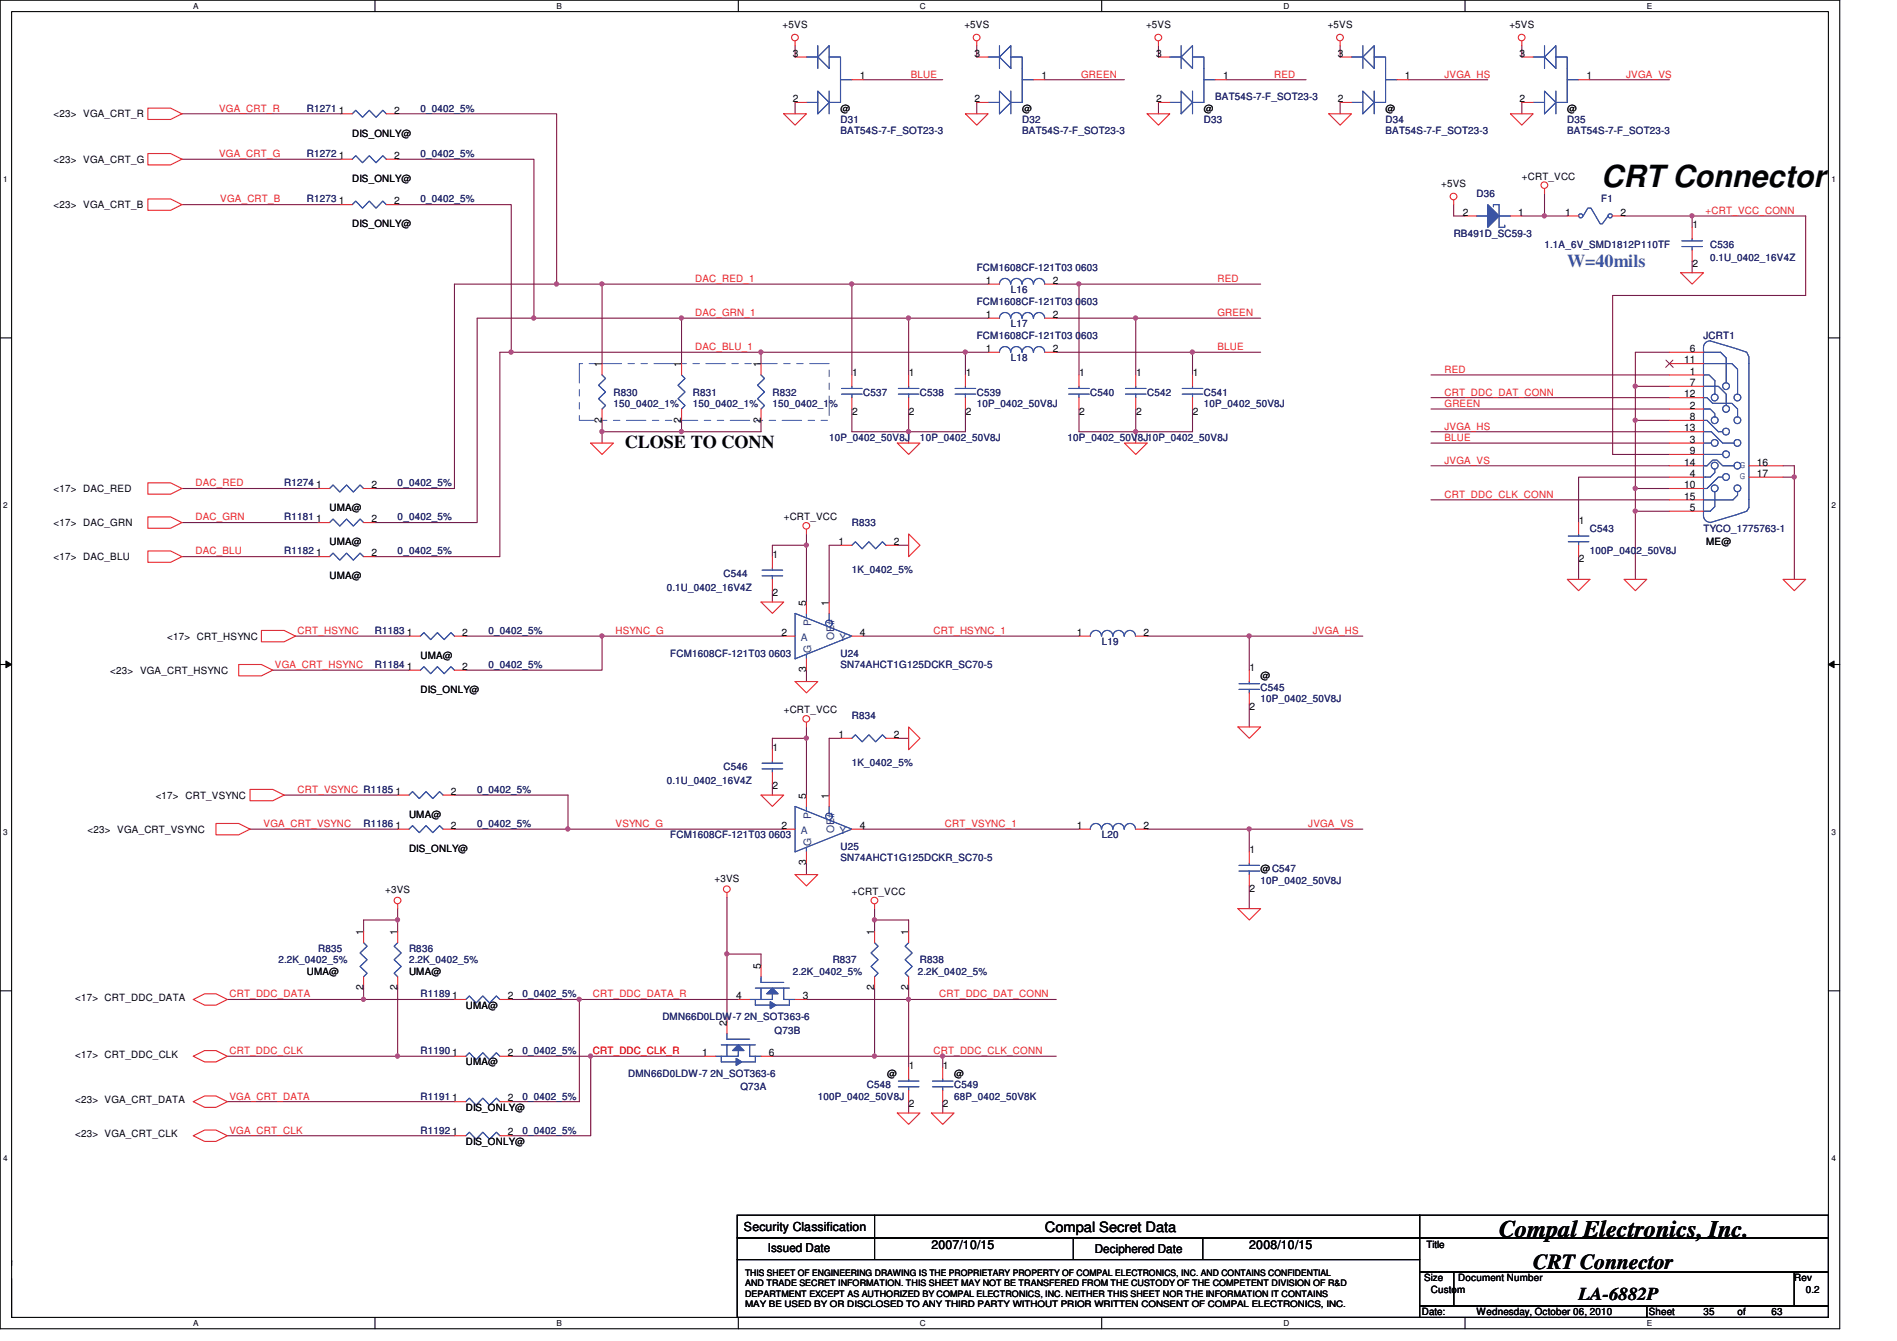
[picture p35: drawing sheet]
<svg xmlns="http://www.w3.org/2000/svg" width="297mm" height="210mm" viewBox="0 0 297 210" stroke-linecap="round" stroke-linejoin="round" font-family="sans-serif">
<defs><g id="words">
<text font-size="4.8" fill="#010202" x="250.7" y="29.3">CRT Connector</text>
<text font-size="3.7" fill="#010202" x="234.7" y="193.6">Compal Electronics, Inc.</text>
<text font-size="3.3" fill="#010202" x="240.1" y="198.7">CRT Connector</text>
<text font-size="2.8" fill="#3953a4" x="245.4" y="41.7">W=40mils</text>
<g font-size="2.8" fill="#010202">
<text x="97.8" y="70.2">CLOSE TO CONN</text>
<text x="247.2" y="203.5">LA-6882P</text>
</g>
<text font-size="2.2" fill="#010202" x="163.6" y="192.9">Compal Secret Data</text>
<g font-size="1.9" fill="#010202">
<text x="116.5" y="192.8">Security Classification</text>
<text x="120.2" y="196.1">Issued Date</text>
<text x="145.8" y="195.6">2007/10/15</text>
<text x="171.4" y="196.3">Deciphered Date</text>
<text x="195.6" y="195.6">2008/10/15</text>
</g>
<g font-size="1.6" fill="#010202">
<text x="122.6" y="4.3">+5VS</text>
<text x="151" y="4.3">+5VS</text>
<text x="179.4" y="4.3">+5VS</text>
<text x="207.9" y="4.3">+5VS</text>
<text x="236.3" y="4.3">+5VS</text>
<text x="124.2" y="8.9">3</text>
<text x="152.6" y="8.9">3</text>
<text x="181.1" y="8.9">3</text>
<text x="209.5" y="8.9">3</text>
<text x="238" y="8.9">3</text>
<text x="53" y="17.8">1</text>
<text x="61.7" y="17.8">2</text>
<text x="124.2" y="16">2</text>
<text x="131.6" y="17.5">@</text>
<text x="134.6" y="12.4">1</text>
<text x="152.6" y="16">2</text>
<text x="160.1" y="17.5">@</text>
<text x="163.1" y="12.4">1</text>
<text x="181.1" y="16">2</text>
<text x="188.5" y="17.5">@</text>
<text x="191.5" y="12.4">1</text>
<text x="209.5" y="16">2</text>
<text x="217" y="17.5">@</text>
<text x="220" y="12.4">1</text>
<text x="238" y="16">2</text>
<text x="245.4" y="17.5">@</text>
<text x="248.4" y="12.4">1</text>
<text x="8.4" y="18.4">&lt;23&gt; VGA_CRT_R</text>
<text x="55.2" y="21.4">DIS_ONLY@</text>
<text x="8.4" y="25.5">&lt;23&gt; VGA_CRT_G</text>
<text x="53" y="24.9">1</text>
<text x="55.2" y="28.5">DIS_ONLY@</text>
<text x="61.7" y="24.9">2</text>
<text x="225.7" y="29.2">+5VS</text>
<text x="238.3" y="28.1">+CRT_VCC</text>
<text x="8.4" y="32.6">&lt;23&gt; VGA_CRT_B</text>
<text x="53" y="32">1</text>
<text x="55.2" y="35.6">DIS_ONLY@</text>
<text x="61.7" y="32">2</text>
<text x="229.1" y="33.8">2</text>
<text x="237.7" y="33.8">1</text>
<text x="245.1" y="33.8">1</text>
<text x="253.7" y="33.8">2</text>
<text x="265" y="35.8">1</text>
<text x="265" y="41.8">2</text>
<text x="154.4" y="44.4">1</text>
<text x="164.8" y="44.4">2</text>
<text x="154.4" y="49.8">1</text>
<text x="164.8" y="49.8">2</text>
<text x="94.2" y="57.5" transform="rotate(-90 94.2 57.5)">1</text>
<text x="106.7" y="57.5" transform="rotate(-90 106.7 57.5)">1</text>
<text x="119.1" y="57.5" transform="rotate(-90 119.1 57.5)">1</text>
<text x="133.4" y="58.9">1</text>
<text x="142.3" y="58.9">1</text>
<text x="151.2" y="58.9">1</text>
<text x="154.4" y="55.1">1</text>
<text x="164.8" y="55.1">2</text>
<text x="169" y="58.9">1</text>
<text x="177.9" y="58.9">1</text>
<text x="186.8" y="58.9">1</text>
<text x="263.7" y="56.9">11</text>
<text x="264.6" y="55.1">6</text>
<text x="264.6" y="58.7">1</text>
<text x="133.4" y="64.9">2</text>
<text x="142.3" y="64.9">2</text>
<text x="151.2" y="64.9">2</text>
<text x="169" y="64.9">2</text>
<text x="177.9" y="64.9">2</text>
<text x="186.8" y="64.9">2</text>
<text x="263.7" y="62.2">12</text>
<text x="264.6" y="60.4">7</text>
<text x="264.6" y="64">2</text>
<text x="264.6" y="65.8">8</text>
<text x="94.2" y="66.2" transform="rotate(-90 94.2 66.2)">2</text>
<text x="106.7" y="66.2" transform="rotate(-90 106.7 66.2)">2</text>
<text x="119.1" y="66.2" transform="rotate(-90 119.1 66.2)">2</text>
<text x="263.7" y="67.6">13</text>
<text x="264.6" y="69.3">3</text>
<text x="264.6" y="71.1">9</text>
<text x="8.4" y="77">&lt;17&gt; DAC_RED</text>
<text x="49.5" y="76.5">1</text>
<text x="58.2" y="76.5">2</text>
<text x="263.7" y="72.9">14</text>
<text x="263.7" y="76.5">10</text>
<text x="264.6" y="74.7">4</text>
<text x="275.1" y="72.9">16</text>
<text x="275.1" y="74.7">17</text>
<text x="8.4" y="82.4">&lt;17&gt; DAC_GRN</text>
<text x="49.5" y="81.8">1</text>
<text x="51.6" y="80">UMA@</text>
<text x="58.2" y="81.8">2</text>
<text x="122.7" y="81.5">+CRT_VCC</text>
<text x="247.2" y="82">1</text>
<text x="263.7" y="78.2">15</text>
<text x="264.6" y="80">5</text>
<text x="8.4" y="87.7">&lt;17&gt; DAC_BLU</text>
<text x="49.5" y="87.1">1</text>
<text x="51.6" y="85.4">UMA@</text>
<text x="58.2" y="87.1">2</text>
<text x="121" y="87.3">1</text>
<text x="131.3" y="85.3">1</text>
<text x="140" y="85.3">2</text>
<text x="247.2" y="88">2</text>
<text x="267.2" y="85.4">ME@</text>
<text x="51.6" y="90.7">UMA@</text>
<text x="121" y="93.4">2</text>
<text x="126.2" y="94.8" transform="rotate(-90 126.2 94.8)">5</text>
<text x="129.8" y="94.8" transform="rotate(-90 129.8 94.8)">1</text>
<text x="26.2" y="100.2">&lt;17&gt; CRT_HSYNC</text>
<text x="63.7" y="99.6">1</text>
<text x="72.4" y="99.6">2</text>
<text x="122.4" y="99.6">2</text>
<text x="134.6" y="99.6">4</text>
<text x="168.6" y="99.6">1</text>
<text x="179.1" y="99.6">2</text>
<text x="17.3" y="105.5">&lt;23&gt; VGA_CRT_HSYNC</text>
<text x="63.7" y="104.9">1</text>
<text x="65.8" y="103.2">UMA@</text>
<text x="72.4" y="104.9">2</text>
<text x="126.2" y="105.3" transform="rotate(-90 126.2 105.3)">3</text>
<text x="195.7" y="105.1">1</text>
<text x="197.4" y="106.4">@</text>
<text x="65.8" y="108.5">DIS_ONLY@</text>
<text x="122.7" y="111.7">+CRT_VCC</text>
<text x="195.7" y="111.2">2</text>
<text x="121" y="117.6">1</text>
<text x="131.3" y="115.6">1</text>
<text x="140" y="115.6">2</text>
<text x="24.4" y="125">&lt;17&gt; CRT_VSYNC</text>
<text x="61.9" y="124.5">1</text>
<text x="70.6" y="124.5">2</text>
<text x="121" y="123.6">2</text>
<text x="126.2" y="125" transform="rotate(-90 126.2 125)">5</text>
<text x="129.8" y="125" transform="rotate(-90 129.8 125)">1</text>
<text x="13.7" y="130.4">&lt;23&gt; VGA_CRT_VSYNC</text>
<text x="61.9" y="129.8">1</text>
<text x="64" y="128.1">UMA@</text>
<text x="70.6" y="129.8">2</text>
<text x="122.4" y="129.8">2</text>
<text x="134.6" y="129.8">4</text>
<text x="168.6" y="129.8">1</text>
<text x="179.1" y="129.8">2</text>
<text x="64" y="133.4">DIS_ONLY@</text>
<text x="126.2" y="135.5" transform="rotate(-90 126.2 135.5)">3</text>
<text x="195.7" y="133.6">1</text>
<text x="197.4" y="136.6">@C547</text>
<text x="60.3" y="139.8">+3VS</text>
<text x="111.9" y="138">+3VS</text>
<text x="133.4" y="140.2">+CRT_VCC</text>
<text x="195.7" y="139.6">2</text>
<text x="56.9" y="146.4" transform="rotate(-90 56.9 146.4)">1</text>
<text x="62.2" y="146.4" transform="rotate(-90 62.2 146.4)">1</text>
<text x="136.9" y="146.4" transform="rotate(-90 136.9 146.4)">1</text>
<text x="142.2" y="146.4" transform="rotate(-90 142.2 146.4)">1</text>
<text x="48" y="152.6">UMA@</text>
<text x="56.9" y="155.1" transform="rotate(-90 56.9 155.1)">2</text>
<text x="62.2" y="155.1" transform="rotate(-90 62.2 155.1)">2</text>
<text x="64" y="152.6">UMA@</text>
<text x="119.1" y="151.7" transform="rotate(-90 119.1 151.7)">5</text>
<text x="136.9" y="155.1" transform="rotate(-90 136.9 155.1)">2</text>
<text x="142.2" y="155.1" transform="rotate(-90 142.2 155.1)">2</text>
<text x="11.8" y="156.7">&lt;17&gt; CRT_DDC_DATA</text>
<text x="70.8" y="156.5">1</text>
<text x="72.9" y="157.9">UMA@</text>
<text x="79.5" y="156.5">2</text>
<text x="113.8" y="160.6" transform="rotate(-90 113.8 160.6)">2</text>
<text x="115.3" y="156.5">4</text>
<text x="125.7" y="156.5">3</text>
<text x="11.8" y="165.6">&lt;17&gt; CRT_DDC_CLK</text>
<text x="70.8" y="165.4">1</text>
<text x="72.9" y="166.8">UMA@</text>
<text x="79.5" y="165.4">2</text>
<text x="109.9" y="165.4">1</text>
<text x="120.4" y="165.4">6</text>
<text x="142.3" y="167.3">1</text>
<text x="147.7" y="167.3">1</text>
<text x="11.8" y="172.7">&lt;23&gt; VGA_CRT_DATA</text>
<text x="70.8" y="172.5">1</text>
<text x="72.9" y="173.9">DIS_ONLY@</text>
<text x="79.5" y="172.5">2</text>
<text x="138.9" y="168.6">@</text>
<text x="142.3" y="173.4">2</text>
<text x="147.7" y="173.4">2</text>
<text x="149.4" y="168.6">@</text>
<text x="11.8" y="178.1">&lt;23&gt; VGA_CRT_CLK</text>
<text x="70.8" y="177.8">1</text>
<text x="72.9" y="179.3">DIS_ONLY@</text>
<text x="79.5" y="177.8">2</text>
<text x="223.3" y="195.4">Title</text>
<text x="223" y="200.6">Size</text>
<text x="224.1" y="202.4">Custom</text>
<text x="228.3" y="200.6">Document Number</text>
<text x="281" y="200.6">Rev</text>
<text x="282.7" y="202.4">0.2</text>
<text x="222.6" y="205.9">Date:</text>
<text x="231.2" y="205.9">Wednesday, October 06, 2010</text>
<text x="258.2" y="205.9">Sheet</text>
<text x="266.7" y="205.9">35</text>
<text x="272.1" y="205.9">of</text>
<text x="277.4" y="205.9">63</text>
</g>
<g font-size="1.6" fill="#ed2024">
<text x="34.3" y="17.5">VGA_CRT_R</text>
<text x="142.6" y="12.1">BLUE</text>
<text x="169.3" y="12.1">GREEN</text>
<text x="199.5" y="12.1">RED</text>
<text x="226.2" y="12.1">JVGA_HS</text>
<text x="254.6" y="12.1">JVGA_VS</text>
<text x="34.3" y="24.6">VGA_CRT_G</text>
<text x="34.5" y="31.7">VGA_CRT_B</text>
<text x="267.1" y="33.5">+CRT_VCC_CONN</text>
<text x="108.8" y="44.2">DAC_RED_1</text>
<text x="190.6" y="44.2">RED</text>
<text x="108.8" y="49.5">DAC_GRN_1</text>
<text x="190.6" y="49.5">GREEN</text>
<text x="108.8" y="54.8">DAC_BLU_1</text>
<text x="190.6" y="54.8">BLUE</text>
<text x="226.2" y="58.4">RED</text>
<text x="226.2" y="61.9">CRT_DDC_DAT_CONN</text>
<text x="226.2" y="63.7">GREEN</text>
<text x="226.2" y="67.3">JVGA_HS</text>
<text x="226.2" y="69">BLUE</text>
<text x="30.6" y="76.2">DAC_RED</text>
<text x="226.2" y="77.9">CRT_DDC_CLK_CONN</text>
<text x="226.2" y="72.6">JVGA_VS</text>
<text x="30.6" y="81.5">DAC_GRN</text>
<text x="30.6" y="86.8">DAC_BLU</text>
<text x="46.6" y="99.3">CRT_HSYNC</text>
<text x="96.4" y="99.3">HSYNC_G</text>
<text x="146.2" y="99.3">CRT_HSYNC_1</text>
<text x="205.6" y="99.3">JVGA_HS</text>
<text x="43" y="104.6">VGA_CRT_HSYNC</text>
<text x="46.6" y="124.2">CRT_VSYNC R1185</text>
<text x="41.3" y="129.5">VGA_CRT_VSYNC</text>
<text x="96.4" y="129.5">VSYNC_G</text>
<text x="148" y="129.5">CRT_VSYNC_1</text>
<text x="204.8" y="129.5">JVGA_VS</text>
<text x="35.9" y="156.2">CRT_DDC_DATA</text>
<text x="92.8" y="156.2">CRT_DDC_DATA_R</text>
<text x="147.1" y="156.2">CRT_DDC_DAT_CONN</text>
<text x="35.9" y="165.1">CRT_DDC_CLK</text>
<text x="92.8" y="165.1">CRT_DDC_CLK_R</text>
<text x="146.2" y="165.1">CRT_DDC_CLK_CONN</text>
<text x="35.9" y="172.2">VGA_CRT_DATA</text>
<text x="35.9" y="177.5">VGA_CRT_CLK</text>
</g>
<g font-size="1.6" fill="#282973">
<text x="48" y="17.5">R1271</text>
<text x="65.8" y="17.5">0_0402_5%</text>
<text x="190.3" y="15.7">BAT54S-7-F_SOT23-3</text>
<text x="131.6" y="19.3">D31</text>
<text x="131.6" y="21">BAT54S-7-F_SOT23-3</text>
<text x="160.1" y="19.3">D32</text>
<text x="160.1" y="21">BAT54S-7-F_SOT23-3</text>
<text x="188.5" y="19.3">D33</text>
<text x="217" y="19.3">D34</text>
<text x="217" y="21">BAT54S-7-F_SOT23-3</text>
<text x="245.4" y="19.3">D35</text>
<text x="245.4" y="21">BAT54S-7-F_SOT23-3</text>
<text x="48" y="24.6">R1272</text>
<text x="65.8" y="24.6">0_0402_5%</text>
<text x="48" y="31.7">R1273</text>
<text x="65.8" y="31.7">0_0402_5%</text>
<text x="231.2" y="30.8">D36</text>
<text x="250.7" y="31.7">F1</text>
<text x="227.6" y="37">RB491D_SC59-3</text>
<text x="241.8" y="38.8">1.1A_6V_SMD1812P110TF</text>
<text x="267.8" y="38.8">C536</text>
<text x="267.8" y="40.9">0.1U_0402_16V4Z</text>
<text x="152.9" y="42.4">FCM1608CF-121T03 0603</text>
<text x="152.9" y="47.7">FCM1608CF-121T03 0603</text>
<text x="158.3" y="45.9">L16</text>
<text x="152.9" y="53">FCM1608CF-121T03 0603</text>
<text x="158.3" y="51.3">L17</text>
<text x="266.7" y="53">JCRT1</text>
<text x="158.3" y="56.6">L18</text>
<text x="96.1" y="61.9">R830</text>
<text x="96.1" y="63.7">150_0402_1%</text>
<text x="108.5" y="61.9">R831</text>
<text x="108.5" y="63.7">150_0402_1%</text>
<text x="120.9" y="61.9">R832</text>
<text x="120.9" y="63.7">150_0402_1%</text>
<text x="135.2" y="61.9">C537</text>
<text x="144.1" y="61.9">C538</text>
<text x="152.9" y="61.9">C539</text>
<text x="152.9" y="63.7">10P_0402_50V8J</text>
<text x="170.7" y="61.9">C540</text>
<text x="179.6" y="61.9">C542</text>
<text x="188.5" y="61.9">C541</text>
<text x="188.5" y="63.7">10P_0402_50V8J</text>
<text x="129.8" y="69">10P_0402_50V8J</text>
<text x="144.1" y="69">10P_0402_50V8J</text>
<text x="167.2" y="69">10P_0402_50V8J10P_0402_50V8J</text>
<text x="44.5" y="76.2">R1274</text>
<text x="62.3" y="76.2">0_0402_5%</text>
<text x="44.5" y="81.5">R1181</text>
<text x="62.3" y="81.5">0_0402_5%</text>
<text x="133.4" y="82.4">R833</text>
<text x="249" y="83.3">C543</text>
<text x="266.7" y="83.3">TYCO_1775763-1</text>
<text x="44.5" y="86.8">R1182</text>
<text x="62.3" y="86.8">0_0402_5%</text>
<text x="133.4" y="89.7">1K_0402_5%</text>
<text x="249" y="86.8">100P_0402_50V8J</text>
<text x="104.4" y="92.5">0.1U_0402_16V4Z</text>
<text x="113.3" y="90.4">C544</text>
<text x="58.7" y="99.3">R1183</text>
<text x="76.5" y="99.3">0_0402_5%</text>
<text x="172.5" y="101">L19</text>
<text x="58.7" y="104.6">R1184</text>
<text x="76.5" y="104.6">0_0402_5%</text>
<text x="104.9" y="102.8">FCM1608CF-121T03 0603</text>
<text x="131.6" y="102.8">U24</text>
<text x="131.6" y="104.6">SN74AHCT1G125DCKR_SC70-5</text>
<text x="133.4" y="112.6">R834</text>
<text x="197.4" y="108.2">C545</text>
<text x="197.4" y="109.9">10P_0402_50V8J</text>
<text x="133.4" y="119.9">1K_0402_5%</text>
<text x="74.7" y="124.2">0_0402_5%</text>
<text x="104.4" y="122.7">0.1U_0402_16V4Z</text>
<text x="113.3" y="120.6">C546</text>
<text x="56.9" y="129.5">R1186</text>
<text x="74.7" y="129.5">0_0402_5%</text>
<text x="104.9" y="131.3">FCM1608CF-121T03 0603</text>
<text x="172.5" y="131.3">L20</text>
<text x="131.6" y="133.1">U25</text>
<text x="131.6" y="134.8">SN74AHCT1G125DCKR_SC70-5</text>
<text x="197.4" y="138.4">10P_0402_50V8J</text>
<text x="49.8" y="149.1">R835</text>
<text x="64" y="149.1">R836</text>
<text x="43.6" y="150.8">2.2K_0402_5%</text>
<text x="64" y="150.8">2.2K_0402_5%</text>
<text x="124.2" y="152.6">2.2K_0402_5%</text>
<text x="130.4" y="150.8">R837</text>
<text x="143.7" y="152.6">2.2K_0402_5%</text>
<text x="144.1" y="150.8">R838</text>
<text x="65.8" y="156.2">R1189</text>
<text x="81.8" y="156.2">0_0402_5%</text>
<text x="103.7" y="159.7">DMN66D0LDW-7 2N_SOT363-6</text>
<text x="121.3" y="161.8">Q73B</text>
<text x="65.8" y="165.1">R1190</text>
<text x="81.8" y="165.1">0_0402_5%</text>
<text x="65.8" y="172.2">R1191</text>
<text x="81.8" y="172.2">0_0402_5%</text>
<text x="98.4" y="168.6">DMN66D0LDW-7 2N_SOT363-6</text>
<text x="115.9" y="170.7">Q73A</text>
<text x="128.1" y="172.2">100P_0402_50V8J</text>
<text x="135.7" y="170.4">C548</text>
<text x="149.4" y="170.4">C549</text>
<text x="149.4" y="172.2">68P_0402_50V8K</text>
<text x="65.8" y="177.5">R1192</text>
<text x="81.8" y="177.5">0_0402_5%</text>
</g>
<g font-size="1.6" fill="#3953a4">
<text x="272.4" y="73.3">G</text>
<text x="272.4" y="75.1">G</text>
</g>
<g font-size="1.6" fill="#1d437e">
<text x="125.4" y="100.3">A</text>
<text x="127" y="98" transform="rotate(-90 127 98)">P</text>
<text x="130.6" y="100.2" transform="rotate(-90 130.6 100.2)">OE#</text>
<text x="131.4" y="100.3">Y</text>
<text x="127" y="102.3" transform="rotate(-90 127 102.3)">G</text>
<text x="125.4" y="130.6">A</text>
<text x="127" y="128.3" transform="rotate(-90 127 128.3)">P</text>
<text x="130.6" y="130.4" transform="rotate(-90 130.6 130.4)">OE#</text>
<text x="131.4" y="130.6">Y</text>
<text x="127" y="132.5" transform="rotate(-90 127 132.5)">G</text>
</g>
<g font-size="1.4" fill="#010202">
<text x="116.7" y="199.8">THIS SHEET OF ENGINEERING DRAWING IS THE PROPRIETARY PROPERTY OF COMPAL ELECTRONICS, INC. AND CONTAINS CONFIDENTIAL</text>
<text x="116.7" y="201.4">AND TRADE SECRET INFORMATION. THIS SHEET MAY NOT BE TRANSFERED FROM THE CUSTODY OF THE COMPETENT DIVISION OF R&amp;D</text>
<text x="116.7" y="203.1">DEPARTMENT EXCEPT AS AUTHORIZED BY COMPAL ELECTRONICS, INC. NEITHER THIS SHEET NOR THE INFORMATION IT CONTAINS</text>
<text x="116.7" y="204.7">MAY BE USED BY OR DISCLOSED TO ANY THIRD PARTY WITHOUT PRIOR WRITTEN CONSENT OF COMPAL ELECTRONICS, INC.</text>
</g>
<g font-size="1.3" fill="#010202">
<text x="30.3" y="1.4">A</text>
<text x="87.2" y="1.4">B</text>
<text x="144.1" y="1.4">C</text>
<text x="201" y="1.4">D</text>
<text x="257.8" y="1.4">E</text>
<text x=".5" y="28.5">1</text>
<text x="286.8" y="28.5">1</text>
<text x=".5" y="79.6">2</text>
<text x="286.8" y="79.6">2</text>
<text x=".5" y="130.7">3</text>
<text x="286.8" y="130.7">3</text>
<text x=".5" y="181.8">4</text>
<text x="286.8" y="181.8">4</text>
<text x="30.3" y="207.6">A</text>
<text x="87.2" y="207.6">B</text>
<text x="144.1" y="207.6">C</text>
<text x="201" y="207.6">D</text>
<text x="257.8" y="207.6">E</text>
</g>
</g></defs>
<path d="M0 0h288.1v208.1h-288.1zM1.8 1.8h284.5v204.5h-284.5z" fill="none" stroke="#010202" stroke-width=".17"/>
<g fill="#fff">
<path d="M30.3 .2h.8v1.4h-.8z"/>
<path d="M30.3 206.5h.8v1.4h-.8z"/>
</g>
<path d="M58.7 0v1.8M58.7 206.3v1.8" fill="none" stroke="#010202" stroke-width=".17"/>
<g fill="#fff">
<path d="M87.2 .2h.8v1.4h-.8z"/>
<path d="M87.2 206.5h.8v1.4h-.8z"/>
</g>
<path d="M115.6 0v1.8M115.6 206.3v1.8" fill="none" stroke="#010202" stroke-width=".17"/>
<g fill="#fff">
<path d="M144.1 .2h.8v1.4h-.8z"/>
<path d="M144.1 206.5h.8v1.4h-.8z"/>
</g>
<path d="M172.5 0v1.8M172.5 206.3v1.8" fill="none" stroke="#010202" stroke-width=".17"/>
<g fill="#fff">
<path d="M201 .2h.8v1.4h-.8z"/>
<path d="M201 206.5h.8v1.4h-.8z"/>
</g>
<path d="M229.4 0v1.8M229.4 206.3v1.8" fill="none" stroke="#010202" stroke-width=".17"/>
<g fill="#fff">
<path d="M257.8 .2h.9v1.4h-.9z"/>
<path d="M257.8 206.5h.9v1.4h-.9z"/>
<path d="M.5 27.3h.7v1.4h-.7z"/>
<path d="M286.8 27.3h.6v1.4h-.6z"/>
<path d="M.5 78.4h.7v1.4h-.7z"/>
<path d="M286.8 78.4h.6v1.4h-.6z"/>
</g>
<path d="M0 52.9h1.8M286.3 52.9h1.8" fill="none" stroke="#010202" stroke-width=".17"/>
<g fill="#fff">
<path d="M.5 129.6h.7v1.4h-.7z"/>
<path d="M286.8 129.6h.6v1.4h-.6z"/>
</g>
<path d="M0 104.1h1.8M286.3 104.1h1.8" fill="none" stroke="#010202" stroke-width=".17"/>
<path d="M.9 103.5l.9 .6-.9 .5z" fill="#010202"/>
<path d="M.9 103.5l.9 .6-.9 .5z" fill="none" stroke="#010202" stroke-width=".16"/>
<path d="M286.3 104.1l.9-.6v1.1z" fill="#010202"/>
<path d="M286.3 104.1l.9-.6v1.1z" fill="none" stroke="#010202" stroke-width=".16"/>
<g fill="#fff">
<path d="M.5 180.7h.7v1.4h-.7z"/>
<path d="M286.8 180.7h.6v1.4h-.6z"/>
</g>
<path d="M0 155.1h1.8M286.3 155.1h1.8" fill="none" stroke="#010202" stroke-width=".17"/>
<path d="M87.2 44.5h7.1M282.7 46.3h-30.2v24.9" fill="none" stroke="#7f1442" stroke-width=".17"/>
<circle cx="87.1" cy="44.5" r=".32" fill="#b9529f"/>
<circle cx="87.1" cy="44.5" r=".32" fill="none" stroke="#b9529f" stroke-width=".17"/>
<path d="M83.6 49.8h23.1" fill="none" stroke="#7f1442" stroke-width=".17"/>
<circle cx="106.7" cy="49.8" r=".32" fill="#b9529f"/>
<circle cx="106.7" cy="49.8" r=".32" fill="none" stroke="#b9529f" stroke-width=".17"/>
<g fill="none" stroke="#7f1442" stroke-width=".17">
<path d="M124.5 7.2v1.7M124.5 16v1.8M135.2 12.5h12.4M152.9 7.2v1.7M152.9 16v1.8M163.6 12.5h12.5M181.4 7.2v1.7M181.4 16v1.8M192.1 12.5h12.4M80 55.2h39.2M186.7 55.2v3.5M94.3 65.8v1.8"/>
<path d="M106.7 65.8v1.8M119.2 65.8v1.8M224.1 62.3h37.3M113.8 149.4v10.7M126.3 156.5h16M136.9 142.3v1.8M120.9 165.4h16"/>
</g>
<circle cx="113.8" cy="149.4" r=".32" fill="#b9529f"/>
<circle cx="113.8" cy="149.4" r=".32" fill="none" stroke="#b9529f" stroke-width=".17"/>
<path d="M56.9 154.7v1.8M142.3 154.7v1.8h23.1" fill="none" stroke="#7f1442" stroke-width=".17"/>
<circle cx="56.9" cy="156.5" r=".32" fill="#b9529f"/>
<circle cx="56.9" cy="156.5" r=".32" fill="none" stroke="#b9529f" stroke-width=".17"/>
<path d="M133.4 44.5h21.3" fill="none" stroke="#7f1442" stroke-width=".17"/>
<circle cx="133.4" cy="44.5" r=".32" fill="#b9529f"/>
<circle cx="133.4" cy="44.5" r=".32" fill="none" stroke="#b9529f" stroke-width=".17"/>
<path d="M151.2 55.2h3.5" fill="none" stroke="#7f1442" stroke-width=".17"/>
<circle cx="151.1" cy="55.1" r=".32" fill="#b9529f"/>
<circle cx="151.1" cy="55.1" r=".32" fill="none" stroke="#b9529f" stroke-width=".17"/>
<path d="M133.4 44.5v14.2M154.7 49.8h-12.4v8.9" fill="none" stroke="#7f1442" stroke-width=".17"/>
<circle cx="142.3" cy="49.8" r=".32" fill="#b9529f"/>
<circle cx="142.3" cy="49.8" r=".32" fill="none" stroke="#b9529f" stroke-width=".17"/>
<g fill="none" stroke="#7f1442" stroke-width=".17">
<path d="M241.8 30.3v3.5M254.3 33.8h28.4M265 33.8v1.8M151.2 55.2v3.5M165.4 49.8h12.4M165.4 55.2h21.3M168.9 44.5h28.5M142.3 67.6v1.8M151.2 64v3.6M224.1 78.3h37.3M56.9 156.5h14.3M113.8 149.4h5.4"/>
<path d="M35.6 165.4h26.7"/>
</g>
<circle cx="264.9" cy="33.8" r=".32" fill="#b9529f"/>
<circle cx="264.9" cy="33.8" r=".32" fill="none" stroke="#b9529f" stroke-width=".17"/>
<path d="M177.8 49.8v8.9" fill="none" stroke="#7f1442" stroke-width=".17"/>
<circle cx="177.8" cy="49.8" r=".32" fill="#b9529f"/>
<circle cx="177.8" cy="49.8" r=".32" fill="none" stroke="#b9529f" stroke-width=".17"/>
<path d="M106.7 49.8v7.1M119.2 55.2v1.7M177.8 49.8h19.6M265 40.9v1.8M62.3 154.7v10.7" fill="none" stroke="#7f1442" stroke-width=".17"/>
<circle cx="62.2" cy="165.4" r=".32" fill="#b9529f"/>
<circle cx="62.2" cy="165.4" r=".32" fill="none" stroke="#b9529f" stroke-width=".17"/>
<path d="M62.3 144.1v1.7" fill="none" stroke="#7f1442" stroke-width=".17"/>
<circle cx="62.2" cy="144" r=".32" fill="#b9529f"/>
<circle cx="62.2" cy="144" r=".32" fill="none" stroke="#b9529f" stroke-width=".17"/>
<path d="M94.3 44.5v12.4" fill="none" stroke="#7f1442" stroke-width=".17"/>
<circle cx="94.2" cy="44.5" r=".32" fill="#b9529f"/>
<circle cx="94.2" cy="44.5" r=".32" fill="none" stroke="#b9529f" stroke-width=".17"/>
<path d="M119.2 55.2h32M195.6 110.3v3.5M195.6 138.7v3.6" fill="none" stroke="#7f1442" stroke-width=".17"/>
<circle cx="119.1" cy="55.1" r=".32" fill="#b9529f"/>
<circle cx="119.1" cy="55.1" r=".32" fill="none" stroke="#b9529f" stroke-width=".17"/>
<path d="M94.3 44.5h39.1M106.7 49.8h35.6M186.7 55.2h10.7M119.2 149.4v1.8" fill="none" stroke="#7f1442" stroke-width=".17"/>
<circle cx="186.7" cy="55.1" r=".32" fill="#b9529f"/>
<circle cx="186.7" cy="55.1" r=".32" fill="none" stroke="#b9529f" stroke-width=".17"/>
<path d="M168.9 44.5v14.2M168.9 64v3.6M177.8 64v3.6M62.3 142.3v1.8h-5.4" fill="none" stroke="#7f1442" stroke-width=".17"/>
<circle cx="168.9" cy="44.5" r=".32" fill="#b9529f"/>
<circle cx="168.9" cy="44.5" r=".32" fill="none" stroke="#b9529f" stroke-width=".17"/>
<path d="M209.8 7.2v1.7M209.8 16v1.8M220.5 12.5h12.5M238.3 7.2v1.7M238.3 16v1.8M249 12.5h12.4M282.7 33.8v12.5M142.3 156.5v10.7M62.3 165.4h8.9M142.3 172.5v1.8M147.6 172.5v1.8" fill="none" stroke="#7f1442" stroke-width=".17"/>
<circle cx="142.3" cy="156.5" r=".32" fill="#b9529f"/>
<circle cx="142.3" cy="156.5" r=".32" fill="none" stroke="#b9529f" stroke-width=".17"/>
<path d="M136.9 154.7v10.7" fill="none" stroke="#7f1442" stroke-width=".17"/>
<circle cx="136.9" cy="165.4" r=".32" fill="#b9529f"/>
<circle cx="136.9" cy="165.4" r=".32" fill="none" stroke="#b9529f" stroke-width=".17"/>
<path d="M136.9 165.4h10.7v1.8" fill="none" stroke="#7f1442" stroke-width=".17"/>
<circle cx="147.6" cy="165.4" r=".32" fill="#b9529f"/>
<circle cx="147.6" cy="165.4" r=".32" fill="none" stroke="#b9529f" stroke-width=".17"/>
<g fill="none" stroke="#7f1442" stroke-width=".17">
<path d="M227.6 32v1.8h1.8M165.4 44.5h3.5M224.1 58.7h37.3M256.1 55.2v5.3M224.1 64h37.3M224.1 67.6h37.3M224.1 72.9h37.3M224.1 69.4h37.3M252.5 71.2h8.9M256.1 76.5v3.5M261.4 74.7h-14.2v7.1M279.2 74.7h1.8"/>
<path d="M247.2 87.2v3.5M56.9 144.1v1.7M147.6 165.4h17.8"/>
</g>
<circle cx="256" cy="76.5" r=".32" fill="#b9529f"/>
<circle cx="256" cy="76.5" r=".32" fill="none" stroke="#b9529f" stroke-width=".17"/>
<path d="M238.3 33.8h3.5M256.1 80v10.7M195.6 129.8v3.6M35.6 156.5h21.3" fill="none" stroke="#7f1442" stroke-width=".17"/>
<circle cx="256" cy="80" r=".32" fill="#b9529f"/>
<circle cx="256" cy="80" r=".32" fill="none" stroke="#b9529f" stroke-width=".17"/>
<path d="M281 72.9v1.8M256.1 80h5.3" fill="none" stroke="#7f1442" stroke-width=".17"/>
<circle cx="280.9" cy="74.7" r=".32" fill="#b9529f"/>
<circle cx="280.9" cy="74.7" r=".32" fill="none" stroke="#b9529f" stroke-width=".17"/>
<path d="M94.3 67.6h12.4" fill="none" stroke="#7f1442" stroke-width=".17"/>
<circle cx="94.2" cy="67.6" r=".32" fill="#b9529f"/>
<circle cx="94.2" cy="67.6" r=".32" fill="none" stroke="#b9529f" stroke-width=".17"/>
<path d="M177.8 67.6h8.9" fill="none" stroke="#7f1442" stroke-width=".17"/>
<circle cx="177.8" cy="67.6" r=".32" fill="#b9529f"/>
<circle cx="177.8" cy="67.6" r=".32" fill="none" stroke="#b9529f" stroke-width=".17"/>
<path d="M256.1 55.2h5.3M133.4 67.6h8.9M186.7 64v3.6M256.1 60.5v5.3M279.2 72.9h1.8" fill="none" stroke="#7f1442" stroke-width=".17"/>
<circle cx="256" cy="60.5" r=".32" fill="#b9529f"/>
<circle cx="256" cy="60.5" r=".32" fill="none" stroke="#b9529f" stroke-width=".17"/>
<path d="M241.8 33.8h3.6M281 74.7v16" fill="none" stroke="#7f1442" stroke-width=".17"/>
<circle cx="241.8" cy="33.8" r=".32" fill="#b9529f"/>
<circle cx="241.8" cy="33.8" r=".32" fill="none" stroke="#b9529f" stroke-width=".17"/>
<path d="M136.9 144.1h5.4" fill="none" stroke="#7f1442" stroke-width=".17"/>
<circle cx="136.9" cy="144" r=".32" fill="#b9529f"/>
<circle cx="136.9" cy="144" r=".32" fill="none" stroke="#b9529f" stroke-width=".17"/>
<path d="M195.6 129.8h17.8" fill="none" stroke="#7f1442" stroke-width=".17"/>
<circle cx="195.6" cy="129.8" r=".32" fill="#b9529f"/>
<circle cx="195.6" cy="129.8" r=".32" fill="none" stroke="#b9529f" stroke-width=".17"/>
<path d="M106.7 67.6h12.5" fill="none" stroke="#7f1442" stroke-width=".17"/>
<circle cx="106.7" cy="67.6" r=".32" fill="#b9529f"/>
<circle cx="106.7" cy="67.6" r=".32" fill="none" stroke="#b9529f" stroke-width=".17"/>
<path d="M94.3 67.6v1.8M256.1 76.5h5.3M195.6 99.6h17.8" fill="none" stroke="#7f1442" stroke-width=".17"/>
<circle cx="195.6" cy="99.6" r=".32" fill="#b9529f"/>
<circle cx="195.6" cy="99.6" r=".32" fill="none" stroke="#b9529f" stroke-width=".17"/>
<path d="M142.3 64v3.6M261.4 65.8h-5.3v10.7M136.9 144.1v1.7M142.3 144.1v1.7" fill="none" stroke="#7f1442" stroke-width=".17"/>
<circle cx="256" cy="65.8" r=".32" fill="#b9529f"/>
<circle cx="256" cy="65.8" r=".32" fill="none" stroke="#b9529f" stroke-width=".17"/>
<path d="M133.4 64v3.6M142.3 67.6h8.9M256.1 60.5h5.3M195.6 99.6v5.3" fill="none" stroke="#7f1442" stroke-width=".17"/>
<circle cx="142.3" cy="67.6" r=".32" fill="#b9529f"/>
<circle cx="142.3" cy="67.6" r=".32" fill="none" stroke="#b9529f" stroke-width=".17"/>
<path d="M168.9 67.6h8.9v1.8M126.3 85.4v8.9M129.8 85.4h1.8M140.5 85.4h1.8M179.6 99.6h16M120.9 115.6v1.8M129.8 115.6h1.8M135.2 129.8h33.7M179.6 129.8h16" fill="none" stroke="#7f1442" stroke-width=".17"/>
<circle cx="126.3" cy="85.4" r=".32" fill="#b9529f"/>
<circle cx="126.3" cy="85.4" r=".32" fill="none" stroke="#b9529f" stroke-width=".17"/>
<path d="M120.9 92.5v1.8M126.3 85.4h-5.4v1.8M135.2 99.6h33.7M120.9 115.6h5.4v8.9M140.5 115.6h1.8M120.9 122.7v1.8" fill="none" stroke="#7f1442" stroke-width=".17"/>
<circle cx="126.3" cy="115.6" r=".32" fill="#b9529f"/>
<circle cx="126.3" cy="115.6" r=".32" fill="none" stroke="#b9529f" stroke-width=".17"/>
<path d="M126.3 113.8v1.8M129.8 115.6v8.9M88.9 129.8h33.8M126.3 135.2v1.7" fill="none" stroke="#7f1442" stroke-width=".17"/>
<circle cx="88.9" cy="129.8" r=".32" fill="#b9529f"/>
<circle cx="88.9" cy="129.8" r=".32" fill="none" stroke="#b9529f" stroke-width=".17"/>
<g fill="none" stroke="#7f1442" stroke-width=".17">
<path d="M28.5 17.8h24.9M28.5 24.9h24.9M28.5 32h24.9M62.3 32h17.7v23.2M71.2 44.5v32h-12.5M74.7 49.8v32h-16M78.3 55.2v32h-19.6M28.5 76.5h21.3M28.5 87.2h21.3M28.5 81.8h21.3M126.3 83.6v1.8M129.8 85.4v8.9"/>
<path d="M42.7 104.9h21.3M126.3 104.9v1.8M39.2 129.8h23.1"/>
</g>
<circle cx="80" cy="55.1" r=".32" fill="#b9529f"/>
<circle cx="80" cy="55.1" r=".32" fill="none" stroke="#b9529f" stroke-width=".17"/>
<path d="M62.3 24.9h21.3v24.9M78.3 55.2h1.7" fill="none" stroke="#7f1442" stroke-width=".17"/>
<circle cx="83.6" cy="49.8" r=".32" fill="#b9529f"/>
<circle cx="83.6" cy="49.8" r=".32" fill="none" stroke="#b9529f" stroke-width=".17"/>
<path d="M62.3 17.8h24.9v26.7h-16M74.7 49.8h8.9M46.3 99.6h17.7M72.9 99.6h21.4M44.5 124.5h17.8M71.2 124.5h17.7v5.3h-17.7" fill="none" stroke="#7f1442" stroke-width=".17"/>
<circle cx="94.2" cy="99.6" r=".32" fill="#b9529f"/>
<circle cx="94.2" cy="99.6" r=".32" fill="none" stroke="#b9529f" stroke-width=".17"/>
<path d="M122.7 99.6h-28.4v5.3h-21.4M92.5 165.4h17.8" fill="none" stroke="#7f1442" stroke-width=".17"/>
<circle cx="92.5" cy="165.4" r=".32" fill="#b9529f"/>
<circle cx="92.5" cy="165.4" r=".32" fill="none" stroke="#b9529f" stroke-width=".17"/>
<path d="M90.7 156.5h24.9" fill="none" stroke="#7f1442" stroke-width=".17"/>
<circle cx="90.7" cy="156.5" r=".32" fill="#b9529f"/>
<circle cx="90.7" cy="156.5" r=".32" fill="none" stroke="#b9529f" stroke-width=".17"/>
<path d="M80 156.5h10.7v16h-10.7M113.8 140.5v8.9M35.6 172.5h35.6M35.6 177.8h35.6M80 165.4h12.5v12.4h-12.5" fill="none" stroke="#7f1442" stroke-width=".17"/>
<g fill="none" stroke="#ed2024" stroke-width=".17">
<path d="M23.2 16.9h3.5l1.8 .9-1.8 .9h-3.5zM122.7 17.8h3.6l-1.8 1.8zM124.5 6.4v.8M151.2 17.8h3.5l-1.8 1.8zM152.9 6.4v.8M179.6 17.8h3.6l-1.8 1.8zM181.4 6.4v.8M208.1 17.8h3.5l-1.8 1.8zM209.8 6.4v.8M236.5 17.8h3.6l-1.8 1.8zM238.3 6.4v.8M23.2 24h3.5l1.8 .9-1.8 .9h-3.5z"/>
<path d="M23.2 31.2h3.5l1.8 .8-1.8 .9h-3.5zM227.6 31.3v.7M241.8 29.5v.8M154.7 44.5h1.8M163.6 44.5h1.8M263.2 42.7h3.5l-1.7 1.8zM23.2 75.6h3.5l1.8 .9-1.8 .9h-3.5zM92.5 69.4h3.6l-1.8 1.8zM140.5 69.4h3.6l-1.8 1.8zM176.1 69.4h3.5l-1.8 1.8zM23.2 80.9h3.5l1.8 .9-1.8 .9h-3.5zM23.2 86.3h3.5l1.8 .9-1.8 .8h-3.5z"/>
<path d="M40.9 98.7h3.6l1.8 .9-1.8 .9h-3.6zM119.2 94.3h3.5l-1.8 1.8zM122.7 99.6h1.8M126.3 82.9v.7M126.3 94.3v1.8M129.8 94.3v1.8M133.4 99.6h1.8M142.3 83.6l1.8 1.8-1.8 1.8zM245.4 90.7h3.6l-1.8 1.8zM254.3 90.7h3.5l-1.7 1.8zM279.2 90.7h3.5l-1.7 1.8zM37.4 104.1h3.5l1.8 .8-1.8 .9h-3.5z"/>
<path d="M124.5 106.7h3.6l-1.8 1.8zM126.3 103.2v1.7M126.3 113.1v.7M142.3 113.8l1.8 1.8-1.8 1.8zM193.8 113.8h3.6l-1.8 1.8zM33.8 128.9h3.6l1.8 .9-1.8 .9h-3.6zM39.2 123.6h3.5l1.8 .9-1.8 .9h-3.5zM113.8 139.8v.7M119.2 124.5h3.5l-1.8 1.8zM124.5 136.9h3.6l-1.8 1.8zM30.3 156.5l1.7-.9h1.8l1.8 .9-1.8 .9h-1.8zM62.3 141.6v.7"/>
<path d="M136.9 141.6v.7M136.9 145.8v1.8M136.9 152.9v1.8M193.8 142.3h3.6l-1.8 1.8zM30.3 165.4l1.7-.9h1.8l1.8 .9-1.8 .9h-1.8zM30.3 172.5l1.7-.9h1.8l1.8 .9-1.8 .9h-1.8zM30.3 177.8l1.7-.9h1.8l1.8 .9-1.8 .9h-1.8zM140.5 174.3h3.6l-1.8 1.8zM145.8 174.3h3.6l-1.8 1.8z"/>
<circle cx="124.5" cy="5.9" r=".52"/>
<circle cx="152.9" cy="5.9" r=".52"/>
<circle cx="181.4" cy="5.9" r=".52"/>
<circle cx="209.8" cy="5.9" r=".52"/>
<circle cx="238.3" cy="5.9" r=".52"/>
<circle cx="227.6" cy="30.8" r=".52"/>
<circle cx="241.8" cy="29" r=".52"/>
<circle cx="126.3" cy="82.3" r=".52"/>
<circle cx="126.3" cy="112.6" r=".52"/>
<circle cx="113.8" cy="139.2" r=".52"/>
<circle cx="62.3" cy="141" r=".52"/>
<circle cx="136.9" cy="141" r=".52"/>
</g>
<g fill="none" stroke="#010202" stroke-width=".17">
<path d="M115.4 190.3h106.9v3.5h-106.9zM115.4 193.8h106.9v3.4h-106.9zM115.4 197.2h106.9v9.1h-106.9zM136.9 190.3v6.9M168.1 193.8v3.4M188.3 193.8v3.4M222.3 190.3h64v3.5h-64zM222.3 193.8h64v5.4h-64zM222.3 199.2h5.3v5.3h-5.3zM227.6 199.2h53.4v5.3h-53.4zM281 199.2h5.3v5.3h-5.3zM222.3 204.5h35.5v1.8h-35.5z"/>
<path d="M257.8 204.5h28.5v1.8h-28.5z"/>
</g>
<path d="M1.8 197.4h.1M1.8 206.3v-8.9" fill="none" stroke="#010202" stroke-width=".16" stroke-dasharray="6.1 2"/>
<path d="M90.7 56.9h39.1v8.9h-39.1z" fill="none" stroke="#3953a4" stroke-width=".16" stroke-dasharray="3 1 1 1 1 1"/>
<g fill="none" stroke="#3953a4" stroke-width=".17">
<path d="M158.2 44.5a.87 .87 0 0 0-.8-.9 .87 .87 0 0 0-.9 .9M160 44.5a.87 .87 0 0 0-.9-.9 .87 .87 0 0 0-.8 .9M160.1 44.5a.87 .87 0 0 1 .8-.9 .87 .87 0 0 1 .9 .9M163.6 44.5a.87 .87 0 0 0-.9-.9 .87 .87 0 0 0-.9 .9M124.5 96.1l8.9 3.5-8.9 3.6zM126.3 96.1v.7M129.8 96.1v1M126.3 102.4v.8M136.9 147.6l.6 .6-1.1 1 1.1 1.1-1.1 1 1.1 1.1-.6 .5"/>
<circle cx="129.8" cy="97.6" r=".52"/>
</g>
<path d="M233 32l1.7 1.8-1.7 1.8z" fill="#3953a4"/>
<path d="M231.2 33.8h1.8M233 32l1.7 1.8-1.7 1.8zM233.8 32.4v-.4h.9v3.6h.9v-.3M234.7 33.8h1.8" fill="none" stroke="#3953a4" stroke-width=".17"/>
<path d="M233 32l1.7 1.8-1.7 1.8z" fill="#3953a4"/>
<g fill="none" stroke="#3953a4" stroke-width=".17">
<path d="M231.2 33.8h1.8M233 32l1.7 1.8-1.7 1.8zM233.8 32.4v-.4h.9v3.6h.9v-.3M234.7 33.8h1.8M133.4 85.4l.5-.6 1.1 1.1 1.1-1.1 1 1.1 1.1-1.1 .5 .6M117.4 156.5h3.5M118.3 154.7h5.3M119.2 152.9v.9M119.2 154.7v1.8M122.7 154.7v1.8h1.8M140.7 170.2h3.2M140.7 169.3h3.2"/>
<path d="M142.3 168.9v.4M142.3 170.2v.5"/>
</g>
<path d="M229.4 33.8h1.8M236.5 33.8h1.8M131.6 85.4h1.8M138.7 85.4h1.8M142.3 167.2v1.7M142.3 170.7v1.8" fill="none" stroke="#ed2024" stroke-width=".17"/>
<path d="M120.1 155.6l.8-.9 .9 .9z" fill="#3953a4"/>
<path d="M118.3 156.5v.9M119.2 153.8h3.5M120.1 155.6l.8-.9 .9 .9zM120.9 155.6v.9M123.6 156.5v.9" fill="none" stroke="#3953a4" stroke-width=".17"/>
<path d="M120.6 156.8l.9 .6-.9 .5z" fill="#3953a4"/>
<path d="M117.4 156.5h3.5M118.3 157.4h2.3M118.3 154.7h5.3M119.2 152.9v.9M119.2 154.7v1.8M120.6 156.8l.9 .6-.9 .5zM121.5 157.4h2.1M122.7 154.7v1.8h1.8" fill="none" stroke="#3953a4" stroke-width=".17"/>
<path d="M120.1 155.6l.8-.9 .9 .9z" fill="#3953a4"/>
<path d="M118.3 156.5v.9M119.2 153.8h3.5M120.1 155.6l.8-.9 .9 .9zM120.9 155.6v.9M123.6 156.5v.9" fill="none" stroke="#3953a4" stroke-width=".17"/>
<path d="M120.6 156.8l.9 .6-.9 .5z" fill="#3953a4"/>
<g fill="none" stroke="#3953a4" stroke-width=".17">
<path d="M55.2 17.8l.5-.5 1.1 1.1 1-1.1 1.1 1.1 1-1.1 .6 .5M154.7 8.9h1.8M154.7 16h1.8M156.5 14.3l1.8 1.7-1.8 1.8zM156.5 8.9l1.8-1.7v3.5zM156.5 7.2v3.5M158.3 14.3v3.5M158.3 8.9h1.8v7.1h-1.8M160.1 12.5h1.7M211.6 16h1.8M211.6 8.9h1.8M213.4 14.3l1.8 1.7-1.8 1.8z"/>
<path d="M213.4 7.2v3.5M215.2 8.9h1.8v7.1h-1.8M215.2 7.2v3.5l-1.8-1.8zM215.2 14.3v3.5M217 12.5h1.7M55.2 32l.5-.5 1.1 1.1 1-1.1 1.1 1.1 1-1.1 .6 .5M55.2 24.9l.5-.5 1.1 1.1 1-1.1 1.1 1.1 1-1.1 .6 .5M106.7 58.7l.6 .6-1.1 1 1.1 1.1-1.1 1 1.1 1.1-.6 .5M156.5 55.2a.87 .87 0 0 1 .9-.9 .87 .87 0 0 1 .8 .9M158.3 55.2a.87 .87 0 0 1 .8-.9 .87 .87 0 0 1 .9 .9M160.1 55.2a.87 .87 0 0 1 .8-.9 .87 .87 0 0 1 .9 .9M161.8 55.2a.87 .87 0 0 1 .9-.9 .87 .87 0 0 1 .9 .9"/>
<path d="M266.7 58.7h.9l.9 .9v2.1M266.7 56.9h4.5l.9 .9v3.9M266.7 55.2h2.7l.9 .8v3.9M51.6 76.5l.6-.6 1 1.1 1.1-1.1 1 1.1 1.1-1.1 .5 .6M131.8 61.7h3.2M131.8 60.8h3.2M133.4 60.5v.3M133.4 61.7v.6M140.7 61.7h3.2M140.7 60.8h3.2M142.3 60.5v.3M142.3 61.7v.6"/>
<path d="M149.6 61.7h3.2M149.6 60.8h3.2M151.2 60.5v.3M151.2 61.7v.6M167.3 61.7h3.3M167.3 60.8h3.3M168.9 60.5v.3M168.9 61.7v.6M266.7 64h1.1l.7 .8v.5M266.7 67.6h1.3l1.7 1.8h1.8M266.7 60.5h2.4l1.2 1.2v1.8M266.7 62.3h.6l.9 .9h3l.9 .8v1.3"/>
<path d="M266.7 69.4h1.3M266.7 65.8h.6l1.8 1.8h.6M266.7 71.2h3M268.5 73.5v.5l-.7 .7h-1.1M268.5 77v2.3l-.7 .7h-1.1M269.7 74.7h-.6l-1.8 1.8h-.6M271.5 72.9h-1.8l-.8-.9h-.7l-.9 .9h-.6M272.1 77v.6l-.7 .7h-4.7M65.8 99.6l.6-.5 1 1.1 1.1-1.1 1 1.1 1.1-1.1 .6 .5M267.8 81.8a1.03 1.03 0 0 1-1.1-1v-26.4a1.01 1.01 0 0 1 1.1-1l5.7 1.8 .4 .7v23.6l-.4 .5-5.7 1.8M133.4 115.6l.5-.5 1.1 1.1 1.1-1.1 1 1.1 1.1-1.1 .5 .5M64 129.8l.6-.5 1.1 1.1 1-1.1 1.1 1.1 1-1.1 .6 .5"/>
<path d="M124.5 126.3l8.9 3.5-8.9 3.6zM126.3 126.3v.7M126.3 132.7v.7M129.8 126.3v1M62.3 147.6l-.6 .6 1.1 1-1.1 1.1 1.1 1-1.1 1.1 .6 .5M72.9 156.5l.6-.5 1 1.1 1.1-1.1 1.1 1.1 1-1.1 .6 .5M118.3 157.4h2.3M120.6 156.8l.9 .6-.9 .5zM121.5 157.4h2.1M72.9 165.4l.6-.6 1 1.1 1.1-1.1 1.1 1.1 1-1.1 .6 .6M72.9 172.5l.6-.5 1 1.1 1.1-1.1 1.1 1.1 1-1.1 .6 .5M112.9 163.6h5.4"/>
<path d="M113.8 161.8v.9h3.6M113.8 163.6v1.8M117.4 163.6v1.8M146 170.2h3.2M146 169.3h3.2M147.6 168.9v.4M147.6 170.2v.5"/>
<circle cx="268.5" cy="76.5" r=".54"/>
<circle cx="268.5" cy="69.4" r=".54"/>
<circle cx="268.5" cy="62.2" r=".54"/>
<circle cx="268.5" cy="65.8" r=".54"/>
<circle cx="268.5" cy="72.9" r=".54"/>
<circle cx="270.3" cy="71.1" r=".54"/>
<circle cx="270.3" cy="60.5" r=".54"/>
<circle cx="270.3" cy="67.6" r=".54"/>
<circle cx="270.3" cy="74.7" r=".54"/>
<circle cx="270.3" cy="64" r=".54"/>
<circle cx="272" cy="76.5" r=".54"/>
<circle cx="272" cy="62.2" r=".54"/>
<circle cx="272" cy="65.8" r=".54"/>
<circle cx="272" cy="72.9" r=".54"/>
<circle cx="272" cy="69.4" r=".54"/>
<circle cx="129.8" cy="127.8" r=".52"/>
</g>
<g fill="none" stroke="#ed2024" stroke-width=".17">
<path d="M53.4 17.8h1.8M60.5 17.8h1.8M152.9 16h1.8M152.9 8.9h1.8M161.8 12.5h1.8M209.8 16h1.8M209.8 8.9h1.8M218.7 12.5h1.8M53.4 32h1.8M53.4 24.9h1.8M60.5 32h1.8M60.5 24.9h1.8"/>
<path d="M106.7 56.9v1.8M133.4 58.7v1.8M142.3 58.7v1.8M151.2 58.7v1.8M154.7 55.2h1.8M163.6 55.2h1.8M168.9 58.7v1.8M261.4 55.2h5.3M261.4 56.9h5.3M261.4 58.7h5.3M49.8 76.5h1.8M56.9 76.5h1.8"/>
<path d="M106.7 64v1.8M133.4 62.3v1.7M142.3 62.3v1.7M151.2 62.3v1.7M168.9 62.3v1.7M261.4 60.5h5.3M261.4 62.3h5.3M261.4 64h5.3M261.4 65.8h5.3M261.4 67.6h5.3M261.4 69.4h5.3M261.4 71.2h5.3"/>
<path d="M261.4 72.9h5.3M261.4 74.7h5.3M261.4 76.5h5.3M261.4 78.3h5.3M273.9 72.9h5.3M273.9 74.7h5.3M64 99.6h1.8M71.2 99.6h1.7M261.4 80h5.3M131.6 115.6h1.8M138.7 115.6h1.8M62.3 129.8h1.7"/>
<path d="M69.4 129.8h1.8M122.7 129.8h1.8M126.3 124.5v1.8M126.3 133.4v1.8M129.8 124.5v1.8M133.4 129.8h1.8M62.3 145.8v1.8M62.3 152.9v1.8M71.2 156.5h1.7M78.3 156.5h1.7M115.6 156.5h1.8M119.2 151.2v1.7"/>
<path d="M124.5 156.5h1.8M71.2 165.4h1.7M71.2 172.5h1.7M78.3 165.4h1.7M78.3 172.5h1.7M147.6 167.2v1.7M147.6 170.7v1.8"/>
</g>
<path d="M260.9 56.4l1.1 1.1M262 56.4l-1.2 1.1" fill="none" stroke="#7f421c" stroke-width=".16"/>
<path d="M114.7 164.5l.9-.9 .9 .9z" fill="#3953a4"/>
<path d="M112.9 166.3h2.4M114.7 164.5l.9-.9 .9 .9zM115.6 164.5v.9h-3.5M117.4 165.4h1.8M118.3 165.4v.9" fill="none" stroke="#3953a4" stroke-width=".17"/>
<path d="M115.3 165.7l.9 .6-.9 .5z" fill="#3953a4"/>
<path d="M112.9 165.4v.9M112.9 163.6h5.4M113.8 161.8v.9h3.6M113.8 163.6v1.8M115.3 165.7l.9 .6-.9 .5zM116.2 166.3h2.1M117.4 163.6v1.8" fill="none" stroke="#3953a4" stroke-width=".17"/>
<path d="M114.7 164.5l.9-.9 .9 .9z" fill="#3953a4"/>
<path d="M112.9 166.3h2.4M114.7 164.5l.9-.9 .9 .9zM115.6 164.5v.9h-3.5M117.4 165.4h1.8M118.3 165.4v.9" fill="none" stroke="#3953a4" stroke-width=".17"/>
<path d="M115.3 165.7l.9 .6-.9 .5z" fill="#3953a4"/>
<g fill="none" stroke="#3953a4" stroke-width=".17">
<path d="M126.3 8.9h1.8M126.3 16h1.8M128.1 14.3l1.7 1.7-1.7 1.8zM128.1 8.9l1.7-1.7v3.5zM128.1 7.2v3.5M129.8 14.3v3.5M129.8 8.9h1.8v7.1h-1.8M131.6 12.5h1.8M183.2 16h1.8M183.2 8.9h1.8M185 14.3l1.7 1.7-1.7 1.8zM185 7.2v3.5"/>
<path d="M186.7 8.9h1.8v7.1h-1.8M186.7 7.2v3.5l-1.7-1.8zM186.7 14.3v3.5M188.5 12.5h1.8M240.1 16h1.7M240.1 8.9h1.7M241.8 14.3l1.8 1.7-1.8 1.8zM241.8 7.2v3.5M243.6 8.9h1.8v7.1h-1.8M243.6 7.2v3.5l-1.8-1.8zM243.6 14.3v3.5M245.4 12.5h1.8"/>
<path d="M247.9 33.8l.7-1.2h.5l1.5 2.4h.3l.9-1.2M263.4 38.6h3.2M263.4 37.7h3.2M265 37.4v.3M265 38.6v.6M94.3 58.7l.5 .6-1.1 1 1.1 1.1-1.1 1 1.1 1.1-.5 .5M119.2 58.7l.5 .6-1.1 1 1.1 1.1-1.1 1 1.1 1.1-.5 .5M156.5 49.8a.87 .87 0 0 1 .9-.9 .87 .87 0 0 1 .8 .9M158.3 49.8a.87 .87 0 0 1 .8-.9 .87 .87 0 0 1 .9 .9M160.1 49.8a.87 .87 0 0 1 .8-.9 .87 .87 0 0 1 .9 .9M161.8 49.8a.87 .87 0 0 1 .9-.9 .87 .87 0 0 1 .9 .9M176.2 61.7h3.2"/>
<path d="M176.2 60.8h3.2M177.8 60.5v.3M177.8 61.7v.6M185.1 61.7h3.2M185.1 60.8h3.2M186.7 60.5v.3M186.7 61.7v.6M51.6 87.2l.6-.6 1 1.1 1.1-1.1 1 1.1 1.1-1.1 .5 .6M51.6 81.8l.6-.5 1 1.1 1.1-1.1 1 1.1 1.1-1.1 .5 .5M119.3 90.2h3.3M119.3 89.3h3.3M120.9 88.9v.4"/>
<path d="M120.9 90.2v.5M172.5 99.6a.87 .87 0 0 0-.9-.9 .87 .87 0 0 0-.9 .9M174.2 99.6a.87 .87 0 0 0-.8-.9 .87 .87 0 0 0-.9 .9M174.3 99.6a.87 .87 0 0 1 .9-.9 .87 .87 0 0 1 .8 .9M177.8 99.6a.87 .87 0 0 0-.9-.9 .87 .87 0 0 0-.8 .9M245.6 84.8h3.2M245.6 83.9h3.2M247.2 83.6v.3M247.2 84.8v.6M65.8 104.9l.6-.5 1 1.1 1.1-1.1 1 1.1 1.1-1.1 .6 .5M119.3 119.5h3.3M120.9 119.2v.3"/>
<path d="M194 107.9h3.2M194 107.1h3.2M195.6 106.7v.4M195.6 107.9v.6M64 124.5l.6-.6 1.1 1.1 1-1.1 1.1 1.1 1-1.1 .6 .6M119.3 120.4h3.3M120.9 120.4v.5M172.5 129.8a.87 .87 0 0 0-.9-.9 .87 .87 0 0 0-.9 .9M174.2 129.8a.87 .87 0 0 0-.8-.9 .87 .87 0 0 0-.9 .9M174.3 129.8a.87 .87 0 0 1 .9-.9 .87 .87 0 0 1 .8 .9M177.8 129.8a.87 .87 0 0 0-.9-.9 .87 .87 0 0 0-.8 .9M194 136.4h3.2"/>
<path d="M194 135.5h3.2M195.6 135.2v.3M195.6 136.4v.5M56.9 147.6l.6 .6-1.1 1 1.1 1.1-1.1 1 1.1 1.1-.6 .5M142.3 147.6l-.6 .6 1.1 1-1.1 1.1 1.1 1-1.1 1.1 .6 .5M72.9 177.8l.6-.5 1 1.1 1.1-1.1 1.1 1.1 1-1.1 .6 .5M112.9 165.4v.9M115.3 165.7l.9 .6-.9 .5zM116.2 166.3h2.1"/>
<circle cx="247.5" cy="33.8" r=".33"/>
<circle cx="252.1" cy="33.8" r=".33"/>
</g>
<g fill="none" stroke="#ed2024" stroke-width=".17">
<path d="M124.5 16h1.8M124.5 8.9h1.8M133.4 12.5h1.8M181.4 16h1.8M181.4 8.9h1.8M190.3 12.5h1.8M238.3 16h1.8M238.3 8.9h1.8M247.2 12.5h1.8M245.4 33.8h1.8M252.5 33.8h1.8M265 35.6v1.8"/>
<path d="M265 39.2v1.7M94.3 56.9v1.8M119.2 56.9v1.8M154.7 49.8h1.8M163.6 49.8h1.8M177.8 58.7v1.8M186.7 58.7v1.8M94.3 64v1.8M119.2 64v1.8M177.8 62.3v1.7M186.7 62.3v1.7M49.8 87.2h1.8"/>
<path d="M49.8 81.8h1.8M56.9 87.2h1.8M56.9 81.8h1.8M120.9 87.2v1.7M120.9 90.7v1.8M168.9 99.6h1.8M177.8 99.6h1.8M247.2 81.8v1.8M247.2 85.4v1.8M64 104.9h1.8M71.2 104.9h1.7M120.9 117.4v1.8"/>
<path d="M195.6 104.9v1.8M195.6 108.5v1.8M62.3 124.5h1.7M69.4 124.5h1.8M120.9 120.9v1.8M168.9 129.8h1.8M177.8 129.8h1.8M195.6 133.4v1.8M195.6 136.9v1.8M56.9 145.8v1.8M56.9 152.9v1.8M142.3 145.8v1.8"/>
<path d="M142.3 152.9v1.8M71.2 177.8h1.7M78.3 177.8h1.7M110.3 165.4h1.8M113.8 160.1v1.7M119.2 165.4h1.7"/>
</g>
<circle cx="87.1" cy="44.5" r=".32" fill="#b9529f"/>
<circle cx="87.1" cy="44.5" r=".32" fill="none" stroke="#b9529f" stroke-width=".17"/>
<circle cx="106.7" cy="49.8" r=".32" fill="#b9529f"/>
<circle cx="106.7" cy="49.8" r=".32" fill="none" stroke="#b9529f" stroke-width=".17"/>
<circle cx="113.8" cy="149.4" r=".32" fill="#b9529f"/>
<circle cx="113.8" cy="149.4" r=".32" fill="none" stroke="#b9529f" stroke-width=".17"/>
<circle cx="56.9" cy="156.5" r=".32" fill="#b9529f"/>
<circle cx="56.9" cy="156.5" r=".32" fill="none" stroke="#b9529f" stroke-width=".17"/>
<circle cx="133.4" cy="44.5" r=".32" fill="#b9529f"/>
<circle cx="133.4" cy="44.5" r=".32" fill="none" stroke="#b9529f" stroke-width=".17"/>
<circle cx="151.1" cy="55.1" r=".32" fill="#b9529f"/>
<circle cx="151.1" cy="55.1" r=".32" fill="none" stroke="#b9529f" stroke-width=".17"/>
<circle cx="142.3" cy="49.8" r=".32" fill="#b9529f"/>
<circle cx="142.3" cy="49.8" r=".32" fill="none" stroke="#b9529f" stroke-width=".17"/>
<circle cx="264.9" cy="33.8" r=".32" fill="#b9529f"/>
<circle cx="264.9" cy="33.8" r=".32" fill="none" stroke="#b9529f" stroke-width=".17"/>
<circle cx="177.8" cy="49.8" r=".32" fill="#b9529f"/>
<circle cx="177.8" cy="49.8" r=".32" fill="none" stroke="#b9529f" stroke-width=".17"/>
<circle cx="62.2" cy="165.4" r=".32" fill="#b9529f"/>
<circle cx="62.2" cy="165.4" r=".32" fill="none" stroke="#b9529f" stroke-width=".17"/>
<circle cx="62.2" cy="144" r=".32" fill="#b9529f"/>
<circle cx="62.2" cy="144" r=".32" fill="none" stroke="#b9529f" stroke-width=".17"/>
<circle cx="94.2" cy="44.5" r=".32" fill="#b9529f"/>
<circle cx="94.2" cy="44.5" r=".32" fill="none" stroke="#b9529f" stroke-width=".17"/>
<circle cx="119.1" cy="55.1" r=".32" fill="#b9529f"/>
<circle cx="119.1" cy="55.1" r=".32" fill="none" stroke="#b9529f" stroke-width=".17"/>
<circle cx="186.7" cy="55.1" r=".32" fill="#b9529f"/>
<circle cx="186.7" cy="55.1" r=".32" fill="none" stroke="#b9529f" stroke-width=".17"/>
<circle cx="168.9" cy="44.5" r=".32" fill="#b9529f"/>
<circle cx="168.9" cy="44.5" r=".32" fill="none" stroke="#b9529f" stroke-width=".17"/>
<circle cx="142.3" cy="156.5" r=".32" fill="#b9529f"/>
<circle cx="142.3" cy="156.5" r=".32" fill="none" stroke="#b9529f" stroke-width=".17"/>
<circle cx="136.9" cy="165.4" r=".32" fill="#b9529f"/>
<circle cx="136.9" cy="165.4" r=".32" fill="none" stroke="#b9529f" stroke-width=".17"/>
<circle cx="147.6" cy="165.4" r=".32" fill="#b9529f"/>
<circle cx="147.6" cy="165.4" r=".32" fill="none" stroke="#b9529f" stroke-width=".17"/>
<circle cx="256" cy="76.5" r=".32" fill="#b9529f"/>
<circle cx="256" cy="76.5" r=".32" fill="none" stroke="#b9529f" stroke-width=".17"/>
<circle cx="256" cy="80" r=".32" fill="#b9529f"/>
<circle cx="256" cy="80" r=".32" fill="none" stroke="#b9529f" stroke-width=".17"/>
<circle cx="280.9" cy="74.7" r=".32" fill="#b9529f"/>
<circle cx="280.9" cy="74.7" r=".32" fill="none" stroke="#b9529f" stroke-width=".17"/>
<circle cx="94.2" cy="67.6" r=".32" fill="#b9529f"/>
<circle cx="94.2" cy="67.6" r=".32" fill="none" stroke="#b9529f" stroke-width=".17"/>
<circle cx="177.8" cy="67.6" r=".32" fill="#b9529f"/>
<circle cx="177.8" cy="67.6" r=".32" fill="none" stroke="#b9529f" stroke-width=".17"/>
<circle cx="256" cy="60.5" r=".32" fill="#b9529f"/>
<circle cx="256" cy="60.5" r=".32" fill="none" stroke="#b9529f" stroke-width=".17"/>
<circle cx="241.8" cy="33.8" r=".32" fill="#b9529f"/>
<circle cx="241.8" cy="33.8" r=".32" fill="none" stroke="#b9529f" stroke-width=".17"/>
<circle cx="136.9" cy="144" r=".32" fill="#b9529f"/>
<circle cx="136.9" cy="144" r=".32" fill="none" stroke="#b9529f" stroke-width=".17"/>
<circle cx="195.6" cy="129.8" r=".32" fill="#b9529f"/>
<circle cx="195.6" cy="129.8" r=".32" fill="none" stroke="#b9529f" stroke-width=".17"/>
<circle cx="106.7" cy="67.6" r=".32" fill="#b9529f"/>
<circle cx="106.7" cy="67.6" r=".32" fill="none" stroke="#b9529f" stroke-width=".17"/>
<circle cx="195.6" cy="99.6" r=".32" fill="#b9529f"/>
<circle cx="195.6" cy="99.6" r=".32" fill="none" stroke="#b9529f" stroke-width=".17"/>
<circle cx="256" cy="65.8" r=".32" fill="#b9529f"/>
<circle cx="256" cy="65.8" r=".32" fill="none" stroke="#b9529f" stroke-width=".17"/>
<circle cx="142.3" cy="67.6" r=".32" fill="#b9529f"/>
<circle cx="142.3" cy="67.6" r=".32" fill="none" stroke="#b9529f" stroke-width=".17"/>
<circle cx="126.3" cy="85.4" r=".32" fill="#b9529f"/>
<circle cx="126.3" cy="85.4" r=".32" fill="none" stroke="#b9529f" stroke-width=".17"/>
<circle cx="126.3" cy="115.6" r=".32" fill="#b9529f"/>
<circle cx="126.3" cy="115.6" r=".32" fill="none" stroke="#b9529f" stroke-width=".17"/>
<circle cx="88.9" cy="129.8" r=".32" fill="#b9529f"/>
<circle cx="88.9" cy="129.8" r=".32" fill="none" stroke="#b9529f" stroke-width=".17"/>
<circle cx="80" cy="55.1" r=".32" fill="#b9529f"/>
<circle cx="80" cy="55.1" r=".32" fill="none" stroke="#b9529f" stroke-width=".17"/>
<circle cx="83.6" cy="49.8" r=".32" fill="#b9529f"/>
<circle cx="83.6" cy="49.8" r=".32" fill="none" stroke="#b9529f" stroke-width=".17"/>
<circle cx="94.2" cy="99.6" r=".32" fill="#b9529f"/>
<circle cx="94.2" cy="99.6" r=".32" fill="none" stroke="#b9529f" stroke-width=".17"/>
<circle cx="92.5" cy="165.4" r=".32" fill="#b9529f"/>
<circle cx="92.5" cy="165.4" r=".32" fill="none" stroke="#b9529f" stroke-width=".17"/>
<circle cx="90.7" cy="156.5" r=".32" fill="#b9529f"/>
<circle cx="90.7" cy="156.5" r=".32" fill="none" stroke="#b9529f" stroke-width=".17"/>
<use href="#words"/>
</svg>
